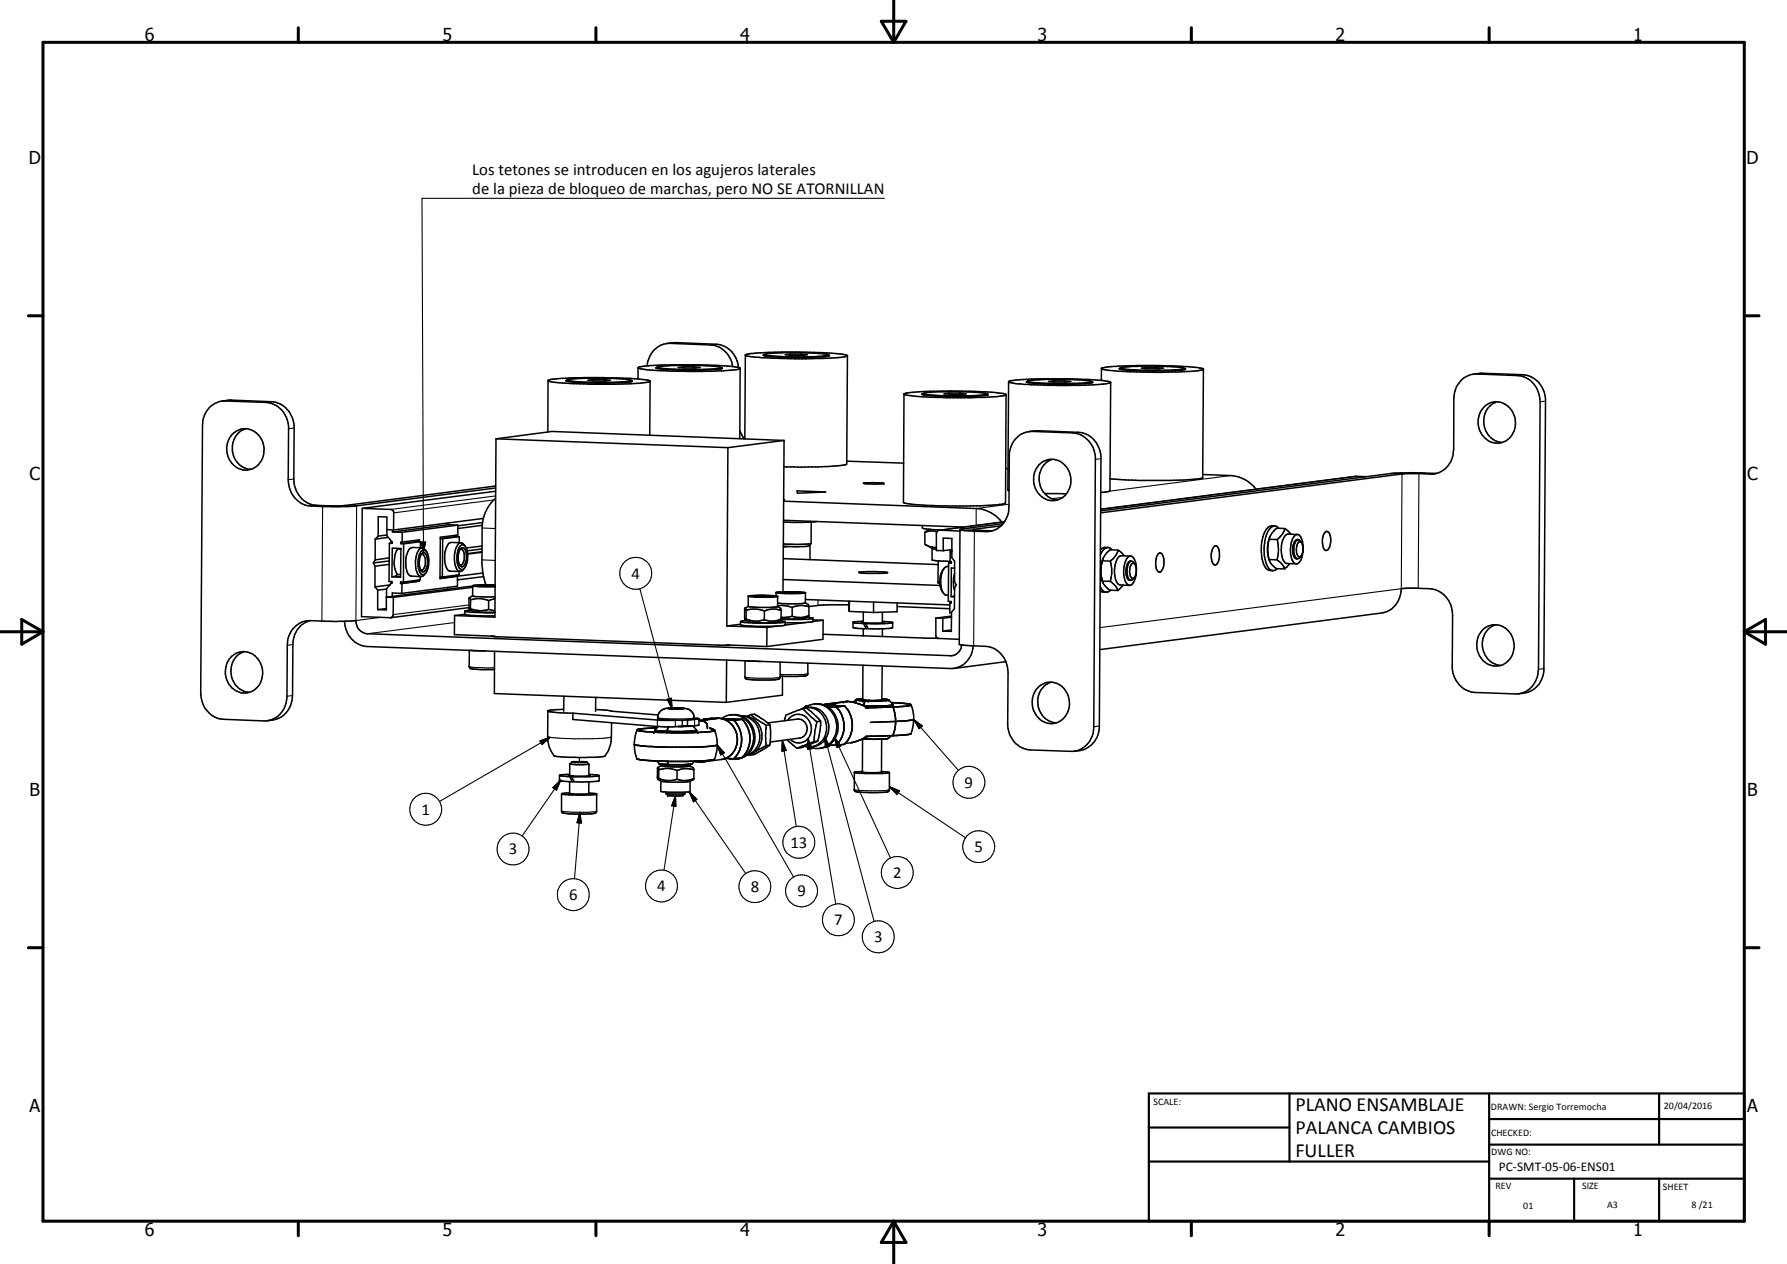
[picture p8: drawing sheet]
<svg xmlns="http://www.w3.org/2000/svg" width="420mm" height="297mm" viewBox="0 0 420 297" stroke-linecap="round" stroke-linejoin="round" font-family="sans-serif">
<defs><g id="words">
<g font-size="4.7">
<text x="304.6" y="261.1">PLANO ENSAMBLAJE</text>
<text x="304.6" y="266.5">PALANCA CAMBIOS</text>
<text x="304.6" y="271.9">FULLER</text>
</g>
<g font-size="4.2">
<text x="34" y="9.6">6</text>
<text x="104" y="9.6">5</text>
<text x="174" y="9.6">4</text>
<text x="244" y="9.6">3</text>
<text x="314" y="9.6">2</text>
<text x="384" y="9.6">1</text>
<text x="6.8" y="38.7">D</text>
<text x="410.6" y="38.7">D</text>
<text x="7" y="112.9">C</text>
<text x="410.8" y="112.9">C</text>
<text x="7" y="187.1">B</text>
<text x="410.8" y="187.1">B</text>
<text x="7" y="261.4">A</text>
<text x="410.8" y="261.4">A</text>
<text x="34" y="290.4">6</text>
<text x="104" y="290.4">5</text>
<text x="174" y="290.4">4</text>
<text x="244" y="290.4">3</text>
<text x="314" y="290.4">2</text>
<text x="384" y="290.4">1</text>
</g>
<g font-size="3.9">
<text x="111" y="41.1">Los tetones se introducen en los agujeros laterales</text>
<text x="111" y="45.6">de la pieza de bloqueo de marchas, pero NO SE ATORNILLAN</text>
<text x="148.5" y="136">4</text>
<text x="226.8" y="185.1">9</text>
<text x="99.1" y="191.4">1</text>
<text x="119.6" y="200.8">3</text>
<text x="185.9" y="199.2">13</text>
<text x="229.1" y="200.2">5</text>
<text x="154.5" y="209.5">4</text>
<text x="176.5" y="209.6">8</text>
<text x="210" y="206.3">2</text>
<text x="133.8" y="211.5">6</text>
<text x="187.5" y="210.6">9</text>
<text x="196.2" y="217.4">7</text>
<text x="205.6" y="221.4">3</text>
</g>
<text font-size="3.1" x="352.4" y="275.2">PC-SMT-05-06-ENS01</text>
<g font-size="2.4">
<text x="271.2" y="259.7">SCALE:</text>
<text x="350.6" y="260.8">DRAWN: Sergio Torremocha</text>
<text x="391.2" y="260.6">20/04/2016</text>
<text x="350.6" y="267">CHECKED:</text>
<text x="350.6" y="271.4">DWG NO:</text>
<text x="351.6" y="279.3">REV</text>
<text x="372" y="279.4">SIZE</text>
<text x="391" y="279.6">SHEET</text>
<text x="358.1" y="284.1">01</text>
<text x="377.9" y="283.8">A3</text>
<text x="397.7" y="283.8">8 /21</text>
</g>
</g></defs>
<path d="M113.4 129.6l-3.5 .4M136.2 178v1.1M136.3 178v1.1" fill="none" stroke="#000" stroke-width=".24"/>
<g fill="none" stroke="#000" stroke-width=".25">
<path d="M207.9 46.6h-108.7l.4 83.3M54.3 94l-1.3 .2M63.8 94.4l-1.3 .2M158.9 80.5l-1.3 .2M168.3 80.9l-1.3 .2M348.6 87.7l-1.3 .2M358 88.1l-1.3 .2M363.4 94.3l-1.3 .1M69.1 112.6l-1.3 .1M69.2 100.6l-1.4 .2M74.5 118.7l-1.4 .2M77.2 118.9l-1.4 .1-.1 27"/>
<path d="M81.2 118.8l2.7 .1-.2 26.9 5.8-.7M116.2 117.5l-23.6 3M116.5 116.5l-24.6 3.2M237.2 118.5l-7.7 1v4M244 101.2l-1.3 .2M249.9 116.9l-2.6 .3M253.5 101.6l-1.3 .1M258.9 107.8l-1.4 .1M289.3 111.8l-28.6 3.6M318.8 111.9l-60 7.8M326.9 111.3l2.7 .1-.1 26.9-70.9 9.2M334.9 111.2l-1.3 .1-.2 27"/>
<path d="M337.6 111.3l-1.3 .1M99 127.4h1.1l-.5 2.5zM113.3 131.6l3.1 .1M113.4 124.1l3.1 .1M150.4 138.3l7.6 28.3M226.3 124.3l2.7 .1v.1M230.4 124.6l-1.3 .2-.2 27M233.1 124.8l-1.3 .1M236.2 122.6l-15.3 2M68.9 151.5l-1.3 .1M106.9 146.3l-20.5 2.6M110.3 142.2l-17.9 2.2"/>
<path d="M110.3 156.6l1.8 .3h4.2M115.8 149.5h.1M175.2 159.1l2.6 .3h3.8l1.8-.3M175.2 159.1h.1M189.9 158.3l-2 .2h-4.5M192.4 141l-.1 1.3M224.2 154l-.8 .1M363 157.1l-1.3 .2M68.8 163.4l-1.3 .2M126.9 174.1l2.5-.8-1.9 1.7zM128.8 173.1h.1M128.8 173.1l1 .3 4.8 .2 6.8-.1 1.9-.1 .5-.3"/>
<path d="M129.4 173.3l-26.1 15M154.5 169.2v1.5M154.6 168.7l3.1 .3 5.4-.2M156.8 166.5l2 .2 2.1-.2M156.9 164.3l.9-.2 .2 2.5zM156.9 166.5l1-.1 3.1 .1M158.8 169.3v1.5M161 166.5h.1M163.1 168.7v.1M163.2 168.7h-.1M163.3 169v1.6M168.6 175l1.7 1.9-.9 .5z"/>
<path d="M168.6 175l18 31.1M183.9 174l1 2.4-1.1 .1zM183.9 174l3.3 20.2M190 173.5l.9 2.4-1 .2zM190 173.5l6.5 39M193.9 173.1l1.1 2.3-.9 .3zM193.9 173.1l11.6 43.4M196.2 173.2l1.5 2.1-.9 .4zM196.2 173.2l13.2 28.4M214.8 169.1l2.1 1.5-.8 .6zM214.8 169.1l10.5 11.9M258.5 170.6l-1.3 .2"/>
<path d="M130 185.1l1.9-1.8-1.1 2.4zM131.9 183.3l-9.1 13.2M132 190.6l2.7 .3h3.8l1.8-.3M133.8 186.6h.1M133.8 186.6l1.7 .1 3.1-.1h-.1M133.9 186.5l-.1 .1M133.9 186.4h.1M133.9 186.4l1 .2 3.5-.2M136.3 190.9l.4 2.5-1-.1zM136.3 190.9l-1.2 15.6M158.8 186.9l.1 2.6-1-.1zM158.8 186.9l-2.7 17.6"/>
<path d="M162 186.1l1.9 1.7-.8 .6zM162 186.1l13.3 19.2M200.9 185.6l3.1 .2h4.1l1-.2M200.9 185.5v.1M202.6 181.5h.1M202.7 181.5h-.1M202.8 181.4l1.2 .1 3.3-.1M207.3 181.5h.1l-1.7 .2-3.1-.2M209.1 184.9l2.4 .9-.6 .9zM209.1 184.9l17.9 12"/>
<circle cx="149.5" cy="134.7" r="3.7"/>
<circle cx="100.1" cy="190.2" r="3.7"/>
<circle cx="120.6" cy="199.5" r="3.8"/>
<circle cx="187.8" cy="198" r="3.8"/>
<circle cx="227.8" cy="183.8" r="3.8"/>
<circle cx="230.1" cy="199" r="3.7"/>
<circle cx="134.8" cy="210.2" r="3.7"/>
<circle cx="155.5" cy="208.2" r="3.8"/>
<circle cx="177.5" cy="208.4" r="3.8"/>
<circle cx="188.5" cy="209.3" r="3.7"/>
<circle cx="197.1" cy="216.1" r="3.8"/>
<circle cx="210.9" cy="205" r="3.8"/>
<circle cx="206.5" cy="220.1" r="3.8"/>
</g>
<g fill="none" stroke="#000" stroke-width=".35">
<path d="M52.2 94.2l2.1-.2 9.5 .4a5.9 5.9 0 0 1 5.4 6.2l-.1 12a6 6 0 0 0 5.4 6.1 24.4 24.4 0 0 0 6.7 .1l35.3-4.6M128.9 89.5l1 .3 5 .4 9.8 .1a30.6 30.6 0 0 0 8.2-.7M128.9 89.5l.7-.3 4.1-.4 7.9-.1a73.6 73.6 0 0 1 10.9 .7l.4 .2M128.9 89.5l-.1 12M133 89.5l5.5 .3h5.9l2.5-.1 1.5-.3 .3 .1a19.9 19.9 0 0 1-5.8 .5h-2.7a28.7 28.7 0 0 1-7.2-.5zM139.4 89.2l-1.2 .2 1.5 .1 3.8-.1-1.5-.2M139.4 89.2h2.6M139.4 89.2v.3M142 89.2v.3M148.4 89.4a6.6 6.6 0 0 0-3.4-.4l-8.8-.1-2.6 .3-.2 .1v.3M148.4 89.4v.3M150 86.4v2.7"/>
<path d="M152.2 86a5.4 5.4 0 0 1 5.4-5.3l9.4 .4a5.8 5.8 0 0 1 5.3 5M152.9 89.6l-.1 12.7M154.5 86.3l3.4-.4 8.3 .1a7 7 0 0 1 3.3 .4M154.5 86.3l1.5 .3 4.3 .2 6.9-.1 2.3-.3M154.5 86.3l-.2 .2 2.2 .3 3.5 .2 8.1-.1 1.7-.3-.3-.2M154.5 86.3v.3M156.7 80.7l2.2-.2 9.4 .4a5.8 5.8 0 0 1 5.4 5.5M160.6 86.2h2.5M160.6 86.2l-1.1 .2 1.4 .1 3.7-.1-1.5-.2M160.6 86.2v.2M163.1 86.2v.3M169.5 86.4v.3"/>
<path d="M173.7 86.4l.3 .1a4.2 4.2 0 0 1-2.6 .5l-6.4 .3-6.6-.1-6.6-.3-1.8-.5M173.7 86.4l-5.4-.5-10.5-.2-4.8 .2-2.5 .3-.5 .2M174 86.6l-.1 16.5M175.2 83.4l.1 .1a36.5 36.5 0 0 0 8.3 .7l5.8 .1a51.3 51.3 0 0 0 9.6-.6l.3-.1M175.2 83.4h.1a36.2 36.2 0 0 1 8.5-.7h4.2a60.6 60.6 0 0 1 11.2 .8l.1 .1M175.2 83.4l-.1 19.7M179.4 83.5h.1M179.7 83.3l.8 .3 5.7 .3 5.2-.1 3.3-.3M179.7 83.3l-.2 .1M179.7 83.3l2.4-.3 6.8-.1 4.4 .2 1.5 .3M179.7 83.3v.3M185.8 83.2l-1.2 .2 1.5 .1h2.6l1.1-.1-1.4-.2"/>
<path d="M185.8 83.2h2.6M185.8 83.2v.3M188.4 83.2v.3M194.8 83.4l.2 .2-1.3 .3-4.4 .1-7.6-.1-2.2-.4M194.8 83.4l-.1 .1M194.8 83.4v.3M199.3 83.6l-.2 25.4a8.5 8.5 0 0 1-4 .6l-10.8 .1M212.5 92.6l-.1 25.5 2.8 .5 8 .3 9.8-.2 2.7-.2 .7-.3 .1-25.4M217.1 92.5l-.3 .1 .1 .1a67 67 0 0 0 15.4 .1l.1-.1-.3-.1M217.1 92.5a5.5 5.5 0 0 0 2.8 .4l8.2 .1 4-.4M217.1 92.5l2.3-.4h7.5l4.4 .3 .8 .1v.4M217.1 92.5v.3"/>
<path d="M223.1 92.4l-1.1 .1 4 .2 1.1-.2-1.4-.1M223.1 92.4h2.6M223.1 92.4v.2M225.7 92.4v.3M236.5 92.8l-.5-.3a134.1 134.1 0 0 0-21-.3h-.5a2.26 2.26 0 0 0-1.9 .5 30.4 30.4 0 0 0 8.3 .7h10.5l3-.2 2.1-.4M236.5 92.8h.1M237.1 89.7l-.1 25.5 .3 .1M237.3 89.6l1.7-.3 3.6-.2 8.9-.1 8 .5 1.4 .2 .2 .1-.2 .2a91.8 91.8 0 0 1-17.7 .4l-4.3-.2-1.7-.4zM241.6 89.6l1.1-.3 2.3-.1h5.8l5.1 .3 .7 .2v.3M241.6 89.6l-.3 .2 2.3 .3 3.5 .2 8-.1 1.9-.4-.4-.1-2.3 .3-6.2 .1-5.1-.2-1.4-.2M241.6 89.6v.3M247.7 89.5h2.6"/>
<path d="M247.7 89.5l-1.2 .2 1.5 .1 3.7-.1-1.4-.2M247.7 89.5v.2M250.3 89.5v.3M259 86.7a47.2 47.2 0 0 0 9.9 .8 72.3 72.3 0 0 0 14-.6v-.1M259 86.7a6.5 6.5 0 0 1 3.5-.6l5-.2 8.3 .1 5.6 .4 1.5 .3M259 86.6l-.1 2.8M261.1 89.9l-.1 25.4-.4 .2-1.8 .2M263.2 86.6v.1M263.5 86.5l-.3 .1M263.5 86.5l2.8 .4 3.6 .1h5.2l3.3-.4M263.5 86.4l2.8-.3 3-.1 6.4 .2a4.3 4.3 0 0 1 2.8 .4M263.5 86.4v.4"/>
<path d="M269.5 86.4h2.6M269.5 86.4l-1.1 .1 4 .2 1.1-.2-1.4-.1M269.5 86.4v.3M272.1 86.4v.3M278.4 86.6h.1M278.5 86.6l.3 .1-1.4 .3-5.1 .2-5.3-.1-2.8-.2-1-.2M278.5 86.6v.3M282.9 86.7l-.1 25.6-2.3 .3-5.3 .3h-7.5l-6.7-.4M282.9 86.7v.1M346.5 87.9l2.1-.2 9.4 .4a5.9 5.9 0 0 1 5.4 6.2l-.4 62.8a5.7 5.7 0 0 1-5.9 6M348.8 95.8a4.4 4.4 0 0 1 4.7-1 4.4 4.4 0 0 1 2.8 3.8 4.4 4.4 0 0 1-1.4 4.4 4.4 4.4 0 0 1-4.6 .8 5.2 5.2 0 0 1-1.5-8zM351.9 94.4a5 5 0 0 0-3 5.3 5 5 0 0 0 4.3 4.3"/>
<path d="M54.6 102.1a4.3 4.3 0 0 1 4.4-1.1 4.3 4.3 0 0 1 2.9 3.4 4.6 4.6 0 0 1-4.8 6 5.1 5.1 0 0 1-2.5-8.3zM57.7 100.8a5 5 0 0 0-3.1 5.2 5 5 0 0 0 4.4 4.3M85.2 119.5l-.2 25.4 7.1 .2 .3-.7 .1-4M85.2 119.5l7 .3 .4 .5-.1 4.2M116.5 117.1a9.4 9.4 0 0 0-3.1 7l-.1 7.5a15.1 15.1 0 0 0 1 5.9M116.5 114.7l-33.2 4.3h-2.9a45 45 0 0 1-8.8-.4 6.2 6.2 0 0 1-3.8-5.9v-11.9a5.9 5.9 0 0 0-5.3-6.2l-9.5-.4a5.4 5.4 0 0 0-5.4 5.8l-.4 62.9a6 6 0 0 0 5.4 6.1l9.4 .4a5.5 5.5 0 0 0 5.5-5.8l.1-12a5.5 5.5 0 0 1 5.4-5.8l5.5 .2 5.2-.2a2.96 2.96 0 0 0 2.7 3.1l137 5.2a2.66 2.66 0 0 0 2.7-2.5M116.5 115.4l-31.3 4.1M116.6 103.1l-.2 41.9-9.5-.3M116.6 103.1l54.5 2.1M116.6 103.1l13.2-1.7 54.6 2.1M171.1 105.2l-.2 41.9M173.9 101.1l1.1 2"/>
<path d="M184.2 117.8l45.3 1.7a8 8 0 0 1 6 3.2M184.3 117.4h.1l-.1 .1M184.4 103.5l-.3 35.6M184.4 103.5l-13.3 1.7M187.4 115.4l6.7 .2-6.6 .3zM199.1 108.4l13.4 .4M203 113.6l2.4-.2 2.4 .2-2.7 .1-2-.1M203 113.5v.1M236.5 110.1l.5 .1M238.9 103a5.1 5.1 0 0 1 3.8-1.6l9.5 .3a6 6 0 0 1 5.3 6.2l-.3 62.9a5.5 5.5 0 0 1-5.5 5.8l-9.4-.4a5.9 5.9 0 0 1-5.4-6.1l.1-12.1a6 6 0 0 0-5.4-6.1l-4.5-.2-1.6-.3 .2-26.9 1.2 .2 4.9 .2a5.4 5.4 0 0 0 5.4-5.8l.1-11.9a6.2 6.2 0 0 1 1.6-4.2zM241.9 101.4l2.1-.2 9.5 .4a5.9 5.9 0 0 1 5.4 6.2l-.4 62.8a5.7 5.7 0 0 1-6 5.9M244.3 109.3a4.4 4.4 0 0 1 4.9-.9 4.4 4.4 0 0 1 2.6 4.3 4.3 4.3 0 0 1-1.9 4.2 4.3 4.3 0 0 1-4.5 .2 5.2 5.2 0 0 1-1.1-7.8z"/>
<path d="M245.6 116h5.2M247.4 107.9a5 5 0 0 0-3 5.3 5 5 0 0 0 4.3 4.3M282.8 111.5l6.5 .3a8.1 8.1 0 0 1 6 3.2M321.1 112l-2.3-.1-60 7.8M337.8 111.3l-5.7-.2-4.6 .1-68.7 8.9M87.8 132.3l.4 .8M88.2 137.9l.6 .8M88.2 133.1v4.8M88.2 131.6l-.4 .7M88.2 126.7v4.9M88.8 138.7v4.6M88.9 126l-.7 .7"/>
<path d="M88.9 126v-4.6l2.1 .1v4.4l.9 1.1v.3h.3v.4h-.6M90.9 138.4l-2.1 .3M91 124.5h1.5M91 125.7l-2.1 .3M91.3 126.3l-3.1 .4M91.5 131.8l-3.7 .5M91.5 132.6l-3.3 .5M91.5 131.1l-3.3 .5M91.6 127.7l-.1 9h.6v.3h-.2l-.1 .3-.9 1v2M91.7 137.5l-3.5 .4M92.2 128.8l2.1 .1-.1 6.7h-2.1zM92.2 127.6l-.6 .1"/>
<path d="M92.3 125l2.3 .1M92.3 124.5v.5M92.8 135.5h1.4M92.8 135.5l-.7 .1M93.1 128.8l.4 .2M93.5 135h.7M93.5 135l-.7 .5M93.5 129l.8 .1M93.5 129a5.8 5.8 0 0 0 0 6M94.2 137.1h.3M94.3 127.8h.6M94.5 139.4h-2.3v.8"/>
<path d="M94.5 137.1v2.3M94.6 127.4h-.3v.4M94.6 125.1v2.3M94.9 136.8l-.7-.1v.4M94.9 127.8v9M98.2 136.6l-4 .5M98.2 136.6h.4M98.2 136.3v.3M98.3 126.9v.4M98.6 136.3v.3M98.6 136.6l-4.1 .5M98.6 127.3v-.4l-4 .5"/>
<path d="M98.8 135.5v.8l-3.9 .5M98.8 127.3l-3.9 .5M98.8 127.3v1.4M98.8 127.3l-4.5 .5M99 130.3h.1a1.05 1.05 0 0 1 .9 1.2v1.3l-.3 .8-.4 .4-.4-.1M99.1 130.2l.3-.3a1.2 1.2 0 0 1 1.1 1.5 3.1 3.1 0 0 1-.9 3h-.3a3.6 3.6 0 0 1-.2-4.2zM99.3 128.7h-2.5a2.82 2.82 0 0 0-1.4 2.8v1.3a2.33 2.33 0 0 0 1.3 2.6l2.3 .1M100.1 134.7l-.5 .6-.6 .2M100.3 129.6a.83 .83 0 0 0-1-.4 .83 .83 0 0 0-.5 .8 4.8 4.8 0 0 0 .4 5h.5l.4-.3M100.3 129.6a.99 .99 0 0 0-1.7-.6 6 6 0 0 0-.2 6.2l.6 .3M100.3 129.6a5.3 5.3 0 0 1-.2 5.1M103.5 135.6h.5"/>
<path d="M104.1 126.6l-.1 9M105.3 138v.5M105.4 122.9v.4M105.4 123.3l2.2 .1M105.4 123.3l-13.1 1.7M107.3 135.2v.2M107.3 135.4h.3M107.3 135.4l-3.8 .5M107.3 125.8v.3M107.3 126.1h.7M107.3 126.1l-3.8 .5h.6M107.6 135.4v2.4l-13.1 1.6"/>
<path d="M107.6 123.4v2.3l-4.1 .5v9.8l4.1-.6M107.6 123.4l-13 1.7M107.9 134.3v.8l-3.9 .5M108 126.1l-3.9 .5M108 126.1v1.5M108.2 129.2a.93 .93 0 0 1 1 1.1l-.1 1.3-.4 1-.4 .2-.3-.1M108.2 129a.63 .63 0 0 1 .7-.3 .63 .63 0 0 1 .5 .6 3.4 3.4 0 0 1-.7 3.9h-.1a2.6 2.6 0 0 1-.8-2.8zM108.4 127.6l.5 .2 .5 .6M108.4 127.6h-.2a4.4 4.4 0 0 0-1.3 4.4l.4 1.5 .6 .7M108.4 127.6l-2.5-.1a3 3 0 0 0-1.3 2.8v1.4a2.61 2.61 0 0 0 1.3 2.5l2.3 .1M109.2 133.5l-.7 .7h-.6M109.4 128.4a.77 .77 0 0 0-.7-.4 .77 .77 0 0 0-.7 .6 5.1 5.1 0 0 0 .2 5l.5 .3 .5-.4"/>
<path d="M109.4 128.4a5.4 5.4 0 0 1-.2 5.1M111.1 140l-.7 .5M111.2 137.7l2.1 .2h3.1M111.2 137.7l-20.4 2.6M111.2 138l-18.7 2.4M111.2 137.7l-.1 2.3M112.8 137.7l.6 .1M112.8 137.7h-.1M113.3 129.8l-3.4 .4M113.4 129l-3.6 .5M113.4 128.3l-3.8 .5M113.4 123.4l-5.8 .8"/>
<path d="M113.4 122.8l-5.8 .8M113.6 134.7l-6.2 .7M113.7 121.8l-21.2 2.7M113.7 135.5l-6.1 .8M113.7 137.5l-.9 .2M113.7 137.8h.3M114.2 137.3l-.9 .2M115.3 137.5l1.1 .2-.4 .1M115.8 137.8h-.2M116.4 137.5h-3.9l-1.3 .2M116.4 137.6l-4.1 .1 4.1 .1M178.3 140h-.3"/>
<path d="M178.3 140h2.1M182.4 139.2v.8M182.5 139.2l1.5-.1h3.4l2 .2M182.5 139.3l1.9 .2 5-.2M182.5 139.2v.1M183.7 139.3l1.2-.2 2.9 .3M183.7 139.2v.1M183.7 139.3l2.3 .1 1.7-.1M184.1 139.2l.5 .2M184.1 139.2v.2M184.1 136.2l37 1.4M184.2 131.3l36.3 1.4"/>
<path d="M184.2 122.3l42.3 1.6M185.2 128.4l-1 .2M185.4 139.1l-1.3 .1M186.3 139.1l1.9 .2-3.5 .1M189.4 139.3l-.1 2.4M190.1 128.3l-2.2 .2-3.7-.1M190.1 128.3h.1M190.4 128v3.5M190.7 127.7l-2.6 .2-3.9-.1M190.7 127.7l-.6 .6M190.7 122.7v5M192 122.6l-3.2 .2-4.6-.1"/>
<path d="M201.9 134.5l4.1-.2 2.7 .2-1.4 .2h-3.8zM216.9 123.5v.6l.2 .1 4.2 .3M217.5 125.1v2.8l.1 .1M217.6 128l1.3 .5 1.3 .1M217.6 128l1.7 .9 .9 .2M218.6 124.4l-1.1 .7M219.1 128.9l.1 2.7 4.2 .4M220.2 125a3.7 3.7 0 0 0-2.7 .1M220.2 125v4.4h1.6M220.5 136.8l.5 .1M220.5 136.8l.5 .5M220.6 131.8l-.1 5"/>
<path d="M221.8 129.4v-3l2 .1v4.6l.6 .8v4.8l.4 .8-.4 .7v4.9l-.7 .7v4.6l-2.1-.1M222.1 133.5a5.1 5.1 0 0 0-.3 5.9M223 133.1a1.64 1.64 0 0 0-1.6 1.6 4.8 4.8 0 0 0 .9 5.1l.7 .1M223 132.3v9l.6 .1v.3h-.3M223.3 129.2h.5M223.4 132h.3v.3h-.7M223.4 129.7h.4M223.4 129.7v2.3M223.7 132.2l-.7 .1M223.8 129.2l-2 .2M223.8 129.6l-.4 .1M224.4 134.8a7.4 7.4 0 0 0 0 3.9"/>
<path d="M224.4 133.5h-.7l-.1 6.7M225.7 124.4v.1M225.7 124.8l-4.8-.2-.7 .4M235.4 123.6l-6.7 .9 4.5 .3M235.9 123.1l-10.2 1.3M236.2 122.6l-15.4 2M258.6 138.8l.4 .3h1.1M258.7 137.8a1.4 1.4 0 0 0 .9 1.3 1.4 1.4 0 0 0 1.5-.4M258.8 120.5l70.8-9.1h6.7a5.5 5.5 0 0 0 5.5-5.7v-12.1a5.6 5.6 0 0 1 5.5-5.7l9.4 .4a5.9 5.9 0 0 1 5.4 6.1l-.4 62.9a5.6 5.6 0 0 1-5.4 5.8l-9.5-.4a6 6 0 0 1-5.4-6.2l.1-11.9a6 6 0 0 0-5.3-6.3l-3.1-.1-3.6 .1a5.6 5.6 0 0 1-4.7 5.8l-66.2 8.6M259.2 136.6l.8 1.2 .9 .9 1.9 .1M259.2 136.6h1.9M259.2 131.8l1.9 .1"/>
<path d="M259.3 131.4a9.4 9.4 0 0 0-.1 5.2M259.3 131.4a7.8 7.8 0 0 0-.1 5.1M260.5 128.7a2.17 2.17 0 0 0-1.8 1.7M260.5 128.7l.9 .5M260.5 128.7a1.76 1.76 0 0 0-1.8 .5M261.1 131.9a8 8 0 0 1 0 4.7M261.1 136.6l.2 .2a3.7 3.7 0 0 1 1.5 2M262.9 129.3l1.4 1.3M262.9 129.3a5.2 5.2 0 0 1-1.8 2.6M262.9 129.3l-1.9-.1-1 1-.7 1.2M264.1 137.5l-1.3 1.3M265.1 131l.6-.3a2.08 2.08 0 0 1 1.5 2.3 5 5 0 0 1-1.3 4.5 1.32 1.32 0 0 1-1.5-1.5 6.1 6.1 0 0 1 .7-5z"/>
<path d="M265.8 130.7l-2.1-.1a2.1 2.1 0 0 0-1.5 2.1 6 6 0 0 0 .6 4.5l.4 .3 2.4 .1M265.9 131.9l-.4 .3-.3 .6a3.9 3.9 0 0 0 .3 3.3l.4 .3M266.1 132.6l.5-.2a2.88 2.88 0 0 1-.1 3.5 .89 .89 0 0 1-.9-1.1 3.2 3.2 0 0 1 .5-2.2zM266.7 135.7l-.5 .6-.3 .1M266.8 132.6l-.4-.6a1.04 1.04 0 0 0-1.5 1.1l-.2 1.7a1.44 1.44 0 0 0 1.2 1.6M272.3 130.2l.7-.2a3.4 3.4 0 0 1-.3 4.5l-.3-.1-.4-.5a4.3 4.3 0 0 1 .2-3.6zM285.5 128.4l.2-.1a1.42 1.42 0 0 1 1 1.6l-.2 1.8a.84 .84 0 0 1-.3 .8 .84 .84 0 0 1-.9 0 3.8 3.8 0 0 1 .2-4.1zM298.4 131.5l.5 1 1.3 1.1 1.8 .1M298.4 131.5l1.9 .1M298.4 126.7a10 10 0 0 0 0 4.8M298.4 126.7l1.9 .1M298.5 126.4a7.4 7.4 0 0 0-.1 5"/>
<path d="M299.7 123.6a2.09 2.09 0 0 0-2.4 1.7 10.1 10.1 0 0 0 .2 8l.2 .3a1.84 1.84 0 0 0 1.6 .5M300.3 131.6l.1 .1a3.6 3.6 0 0 1 1.6 2M300.3 126.8a8.6 8.6 0 0 1 0 4.8M300.6 124.1a1.31 1.31 0 0 0-2.2 .4 9.5 9.5 0 0 0 0 9.1 1.21 1.21 0 0 0 1.9 0M302.1 124.2l1.4 1.3M302.1 124.2l-.6 1.3-1.2 1.3M302.1 124.2l-1.9-.1a4.6 4.6 0 0 0-1.8 2.6M303.2 132.5l-1.2 1.2M304.5 125.8l.6-.2a3.2 3.2 0 0 1 1.3 2.8 4.6 4.6 0 0 1-1.3 4.1 1.2 1.2 0 0 1-1.4-1.2 6 6 0 0 1 .8-5.5zM305 125.6l-2.1-.1a2.11 2.11 0 0 0-1.5 2.1 5.4 5.4 0 0 0 .8 4.7l2.5 .2M305.3 126.8l.7 .7M305.3 126.8a1.96 1.96 0 0 0-1.1 1.9v1a1.68 1.68 0 0 0 .9 1.6"/>
<path d="M305.3 126.8a1.6 1.6 0 0 0-1.4 1.9l.2 1.6a.94 .94 0 0 0 1 1M305.4 127.4a.7 .7 0 0 1 .7 .1 .7 .7 0 0 1 .2 .8 2.41 2.41 0 0 1-.7 2.6 1.48 1.48 0 0 1-.8-1.8l.2-1.2zM305.9 130.7l-.8 .6M311.5 125.1a.65 .65 0 0 1 .8-.1 .65 .65 0 0 1 .4 .6 3.8 3.8 0 0 1-.7 3.7 .93 .93 0 0 1-1-1.1 3.8 3.8 0 0 1 .5-3.1zM54.3 154.5a4.2 4.2 0 0 1 7.2 1.8 4.7 4.7 0 0 1-4.3 6.6 5.1 5.1 0 0 1-2.9-8.4zM57.4 153.2a5 5 0 0 0-2.1 7.6 4.4 4.4 0 0 0 3.3 1.9M72.8 145.8a5.7 5.7 0 0 0-3.9 5.7l-.1 11.9a5.8 5.8 0 0 1-6 6M81 146a6 6 0 0 0 5.3 5.9l137.1 5.2a5.4 5.4 0 0 0 5.4-5.3M90.8 140.3l1.7 .1M90.8 140.3v3h-2M90.8 143l-2 .3M106.9 144.7l-.1 4.4 9.5 .5"/>
<path d="M109.3 144.4l-2.4 .3M109.3 143.6l2.2 .3 4.9 .1M110.3 142.8l-18.4 2.4M110.3 140.5v2.5M110.3 140.5h.1M110.3 143l.1 .1M110.4 152.8l-.1 3.8a.97 .97 0 0 0 1.2 .7l4.8 .1M110.4 143.1v.2M110.4 140.5l.2 .5M110.4 140.5h.1M110.4 143.3a3.5 3.5 0 0 0 2.6 .5h3.4M110.6 152.8l3.5 .2"/>
<path d="M110.6 143a6.2 6.2 0 0 0 4.3 .2M110.6 143l-.2 .3M110.6 143.4l-1.3 .2v.8l1.8 .3h5.3M110.6 141a6.1 6.1 0 0 1 4.3 .1M110.6 141v2M111.1 140l1.7 .3h3.6M114.9 143.2l1.5 .3M114.9 141.1v2.1M115.5 149.5l1.3 .1 54.8 2M116.3 153l-.1 10 54.6 2.1M116.4 140.7l-1.5 .4M170.8 155.1v10"/>
<path d="M170.8 151.6l9.5 .3M170.9 147.1l9.4 .3M174.1 146.1l3.3 .3h4.9l2.3-.3M174.1 146.7l-3.2 .4M174.1 146.1l.1 .8 1.6 .2 6.2 .1 2.6-.3M175.2 155.3v4l.5 .3 2.1 .2h3.5l1.9-.2 .2-.5v-3.5M175.2 142.9h.1M175.2 142.9l-.1 .1v2.3l.1 .4M175.2 142.9l.2 .4v2.3l-.2 .1M175.4 145.5a6.2 6.2 0 0 0 4.3 .2M175.4 155.3l3.6 .1M175.4 143.4a6.3 6.3 0 0 1 4.3 .2"/>
<path d="M175.5 145.8l-1.4 .3M175.9 140.1l2 .2h3.4l1.5-.2M175.9 142.5l2.6 .2h2.6l1.7-.2M175.9 142.5l-.7 .4M177.1 140.1l.4-.1 4.1 .1-.7 .2zM177.6 140.1l1.5 .2M177.9 140l-.4 .2M179.7 143.6v2.1M180.3 147.4v4.5M180.6 140l.7 .2M181.1 140.2l-1 .1M181.2 140.1l-.1 .1"/>
<path d="M182.7 147.1l-2.4 .3M182.8 142.5h.1M182.8 142.5l.7 .5 .2 .4M182.8 140.1l-3.2-.2-3.7 .2v2.4M182.8 140.1v2.4M182.8 141.7l2.4 .2 4.1-.2M182.8 142.4h2.1l1.4 .3M183.2 145.9l1.4 .2M183.6 145.5a5.3 5.3 0 0 1-3.9 .2M183.6 145.5l-.1 .2-.9 .5-5 .1a4.1 4.1 0 0 1-2.4-.6M183.7 143.4a5.3 5.3 0 0 0-4 .2M183.7 143.4l-.1 2.1"/>
<path d="M184 158.9v4.5l-13.2 1.7M184.6 146.1v.8M186.3 144.8l-2.6 .3M186.3 142.7v2.1M189.3 146.3l-4.7 .6M189.3 141.7h.1M189.3 141.7l.7 .3 .2 .6M189.4 140.9l33.9 1.3M189.8 145l1.3 .3M189.9 155.8v2.5l-.3 .4-2 .3-4.2-.1M190.1 144.9l-.8 .4a19.5 19.5 0 0 1-5.3 .2l-.4-.1M190.1 144.9h.1"/>
<path d="M190.2 142.6l-.3-.1a5.2 5.2 0 0 0-3.6 .2M190.2 144.7l-.1 .2M190.2 144.7a5.3 5.3 0 0 1-3.9 .1M190.2 142.6v2.1M191.1 146l-2.7 .3h-3.8M191.1 145.7l2.4 .1M191.1 145.3l-1.3 .2h-6.2M191.1 145.3v.7M193.5 149.1l27 .9M193.5 145.8v4.4l-13.2 1.7M193.5 145.8l-2.4 .2M199.5 142.1l-5.8 .1-3.5 .3"/>
<path d="M199.5 141.3l.2 2.4M199.7 143.7l5.7 .2M199.7 141.3v2.4M200.6 146.3l2.5 .3M202.9 156.3v8.2M203 146l-2.4 .2v1.2l1.3 .3h1.8M203 146.2l-.3 .1 1.3 .1M203 143.8v2.5M203 147.7v1.7M203.1 146.6l.6 1.1M204 146.4v.1M204 146.4l-.9 .2"/>
<path d="M204.1 147.7h-.4M205.4 141.5v2.4M207.4 156.5l-.1 8M207.5 146l2.4 .3v1.2l-1.8 .2h-3.9l-.7-1.1M207.5 146.2l.3 .1-4.3 .3M207.5 143.9v2.4M207.5 147.7v1.9M209.9 146.3l-2 .3h-4.4M210.9 142.5l12.4 .5M210.9 141.7v2.1l-5.5 .1M220 145.2l1.7 .1M220 145.2v4.3l.5 .5"/>
<path d="M220.5 150l5 .2M221.7 145.3l-.1 3M223.3 141.7v2.3h.4M223.6 140.2l.8 .1M223.6 141.6l-.3 .1M223.7 148l-2.1 .3M223.7 144.8l-3.7 .4M223.7 145l-2 .3M224.3 140.1h.1M224.3 140.1l-.7 .1M224.4 140l-.1 .1M236.5 155.5l-12.3 1.6"/>
<path d="M348.5 148.2a4.3 4.3 0 0 1 4.4-1.2 4.3 4.3 0 0 1 2.9 3.5 4.5 4.5 0 0 1-1.1 4.7 4.5 4.5 0 0 1-4.7 1 5.2 5.2 0 0 1-1.5-8zM351.7 146.8a5 5 0 0 0-3.1 5.3 5 5 0 0 0 4.3 4.3M128.8 167.1v6a6.7 6.7 0 0 0 1.6 4.6l5.5 .3h3.9l2.3-.3a6.2 6.2 0 0 0 1.7-4.6v-3.3M128.8 167.1l1.9 .3 4 .2M132.5 166.7l-2.4 .1-1.3 .3M132.6 163.6l-.1 3.5M134 179.5l1.5 .2 3-.1M134 179.5l-.1 2.8M134.4 179.1l.7 .1 2.9-.1M134.4 179.1l3-.1 .6 .1M134.4 179.1l-.4 .4M134.7 167.6l20.1 1.6h4.2"/>
<path d="M134.7 167.6v1.5l19.8 1.6h5M138 179.1l.5 .5M138.5 179.6v2.7M140 166.8l14.8 1.2M140.1 163.9l-.1 3.3M149.1 174.9a27.2 27.2 0 0 0 7.5 .7l8.6-.1 3-.3 .4-.2M149.1 174.9l.2 2.1 .5 1.4M149.8 171.5v.1M149.8 171.5l.3 .2M149.8 171.5l-.5 2-.2 1.4M149.8 178.4h.1M149.8 178.4l.4 .1"/>
<path d="M149.8 171.4v.1M150 178.4l.7 .2M150.1 171.7l.9 .1M150.1 171.7h.2M150.3 171.3h.2M150.3 171.3l-.5 .1M150.6 178.6h.5M150.8 178.6l1.1 .1M150.8 171.3h-.3M150.9 171.8l2 .2M151.1 171.2l-.6 .1M151.2 178.6l1 .1"/>
<path d="M151.2 171.9h.4M151.5 171.2h-.4M152 172h1.4M152 178.7h.5M152.2 171.2h-.4M152.3 178.7l1.6 .1M152.6 171.1h.5M152.7 171.1l-1.3 .1M152.8 178.7l.7 .1M153.3 172l.6 .1M153.5 171.1h1M153.6 171.1h-.5"/>
<path d="M153.7 178.8h.8M153.8 172.1l2.9 .1M154 171.6h.1M154.1 171.6l1.5 .2 2.4 .1h4.1l1.6-.2M154.2 178.8l.7 .1M154.4 178.8l.7 .7 2.1 .2M154.6 178.9h1.6M154.8 170.7l-.8 .9M155.4 180h.1M155.4 180l-.7 .4M155.8 178.9h.4M156.1 172.1l1.2 .1"/>
<path d="M156.2 178.9h1.4M156.6 179.6v.4l1.2 .1h3.1l.2-.1v-.3M156.6 179.8l-1.2 .2M156.9 178.9l.3 .8M157.1 178.9h.5M157.2 170.8l-.4 1.1M157.3 172.2h.6M157.6 178.9h4.3M157.8 172.2h3.6M157.9 166.4h1.8M157.9 166.4l-.7 .1 1 .1 2.5-.1-1-.1M157.9 166.4v.2"/>
<path d="M159.7 166.4v.2M160.4 170.7h-.9M160.4 169.2v1.5M161 170.7h-1.5M161.1 179.8l1.2 .2M161.6 170.6l-1.2 .1M161.7 169.2l-.1 1.4M161.8 179.6l-.3 .1M161.8 179.6l-4.6 .1M162 172.2h-.6M162.2 178.9h.9M162.3 180l-1.5 .2h-3l-2.4-.2"/>
<path d="M162.3 178.9h-.6M162.6 170.6l-2.1 .1M162.6 170.6h-1M162.8 170.6l1 1M163.1 169v.1M163.2 168.7l1.1 .2M163.3 178.9l2 .2M163.5 178.9h-.5M163.6 172.1l-2.2 .1M163.7 171.7h-.1M163.7 171.7h.1M164.3 168.9l-3.7 .3h-4.2l-1.8-.2a2.55 2.55 0 0 1 3.1-2.6h3a2.29 2.29 0 0 1 2.4 2.6"/>
<path d="M164.3 169.3l4.7-.5zM164.4 168.9l-.1 1.5-1.7 .2M164.6 172.1h.5M164.6 172.1h-.5M164.7 172.1l-2.1 .1M164.7 169.3l.7 .2a1.29 1.29 0 0 1 .9 1.7M164.8 178.8l-1.4 .1-.8 .6-.8 .1M165.4 169l1 .1M165.4 169l-.2 .2M165.9 178.8h-.6M166 172l-.9 .1M166 178.7l-.7 .4"/>
<path d="M166.1 178.7l-1.9 .2M166.7 178.7h-.6M166.7 172l-1.6 .1M166.7 172h-.4M166.9 171.1l1.2 .5M167.1 171.2h.1M167.3 171.9l-.6 .1M167.4 178.6l-1.1 .1M167.6 178.6h-.2M167.7 171.8l-.2 .1M167.7 178.6h-.3M167.7 171.8l-.7 .1"/>
<path d="M167.8 178.5l-.1 .1M168.1 171.6l-.4 .2M168.1 171.7l-.4 .1M168.1 171.6l.5 2.1v1.3M168.3 168.8h1.2l1.8 .8M168.4 168.8l-3 .2M168.6 175l-.4 2.8-.2 .6-.3 .2M169.3 168.8l1.4 .4M169.6 178.5l-4.4 .6M169.6 168.9l4.9 .1M169.7 168.9a4.7 4.7 0 0 1 7.3 3.1 5.3 5.3 0 0 1-2.5 6M170.6 178.2l-1 .3"/>
<path d="M170.6 178.2l1.9 .1M170.7 169.2l1.9 .1M170.7 169.2l.6 .4M171.3 169.6a5.2 5.2 0 0 1 1.8 2.5M171.3 169.6l.4 .3a4.6 4.6 0 0 1 1.4 2.2M171.8 168a5.1 5.1 0 0 1 5.5 6.8 4.8 4.8 0 0 1-6.1 3.4M172.6 169.3a6.6 6.6 0 0 1 1.8 4.9M172.6 169.3l.4 .5M173.1 172.1a5 5 0 0 1-2.5 6.1M173.1 172.1a4.8 4.8 0 0 1-3.5 6.4M173.3 170.2l.8 1.6 .3 1.8M173.9 178.3l-.8 .1"/>
<path d="M174.3 168.3a4.5 4.5 0 0 1 4.7 6.1 4.1 4.1 0 0 1-3.4 3.1M174.4 174.2l-.1 .6a5.8 5.8 0 0 1-1.8 3.5M174.4 174.2a6.2 6.2 0 0 1-1.6 3.9M174.4 173.5v.7M174.4 178.1l-.4 .1M174.4 168.3a4.7 4.7 0 0 1 4.2 4.1 4.7 4.7 0 0 1-3 5.1M174.5 169l-1.9 .3M174.5 169a7.1 7.1 0 0 1 1.7 3.3M174.5 169l.5 .5M175.2 170l.8 1.5 .3 1.8M175.6 177.5h-.1M176.2 177.3l.2 .1"/>
<path d="M176.3 172.6a6.6 6.6 0 0 1-1.4 5M176.3 173.9l-.1 1a5.5 5.5 0 0 1-1.8 3.2l-1.9 .2M176.5 167.9a2.54 2.54 0 0 1 2.4 .9l2.1 1.5M176.5 167.9l-.8 .4M176.5 167.9l3.7 2.5M180.2 175.2l-3.8 2.2M180.2 170.4l-.2 2.4 .2 2.4M180.5 169.9l7.2-.9a2.3 2.3 0 0 1 2.1 2.1 2.3 2.3 0 0 1-1.8 2.4M181 175.1l-3.7 2.2-.9 .1M181 175.1l-.8 .1M181 170.3l.2 2.9-.2 1.9M181 170.3l-.8 .1"/>
<path d="M185.1 173.8l2.3 2.1M185.2 169.3a2.99 2.99 0 0 1 3.3-1.3 2.99 2.99 0 0 1 2.2 2.8 3 3 0 0 1-1.3 3.3 3 3 0 0 1-3.6-.4M188 173.4l-6.9 1M188.5 166.6a4.3 4.3 0 0 1 5.8 4 4.2 4.2 0 0 1-5.1 4.8M188.8 166.5l.8-.1 3.3 3.1M188.8 166.5l-4.1 1.6-.3 1.3M188.8 166.5l1.9 1.9 1.4 1.2M189.5 165.9h.4M189.5 165.9l-.5 .5M189.6 166.3a4.7 4.7 0 0 1 4.5 2 4.7 4.7 0 0 1 .2 5 4.1 4.1 0 0 1-3.5 2.2M190.1 165.8l-.9 .6M190.1 165.8a4.9 4.9 0 0 1 6.6 5.6 4.6 4.6 0 0 1-6.3 4.2"/>
<path d="M190.1 165.8l-.6 .1M191.3 165.5l1.3-.1 1 .2M191.4 174.3l-4 1.6M192.1 169.6l-.5 2.4-.2 2.3M192.3 174.2l-3.7 1.4-1.2 .3M192.3 174.2l-.9 .1M192.9 169.5l-.1 2.3-.5 2.4M192.9 169.5l-.8 .1M193.6 165.6l1.4-.2 1.3 .3M193.6 165.6a5.5 5.5 0 0 1 1.2 9.5M194.6 166.1l2 .1M194.8 175.1l-.8 .5-1.3 .3"/>
<path d="M194.8 175.1h.8M194.9 175.1h1.7M195.2 175.1h-.2M196.3 165.7l.4 .2M196.6 166.2l1.3 1.7 .5 1.9M196.6 166.2l1.1 1.4 .7 2.2M196.7 165.9l-2.7-.2 4.6 .2M196.7 165.9h1.9M197 174.8l-.4 .3M197.7 173.7l-.7 1.1M198.4 169.8v.6M198.4 170.4v.7"/>
<path d="M198.4 171l-.5 2.3-.9 1.5M198.4 171.1l-.1 1.2-.5 1.2M198.5 174.9l-1.9 .2M198.6 165.9l-2 .3M198.6 165.9l.4 .5M198.7 164.9l.9-.1 1.6 .3 2.8 1.2M198.7 174.7l-.2 .2M199 166.4l.6 .9 .5 1.1 .3 1.8M199 166.4l1.1 1.9 .3 1.9M199.3 164.8l-4.9 .6M200.4 170.8a6.2 6.2 0 0 1-1.9 4.1M200.4 170.2a6.4 6.4 0 0 1-1.1 3.8l-.6 .7"/>
<path d="M201.2 164.5h.1M201.2 164.5l2.2 .2M201.8 164.3l-.5 .1-.7 .6M202 164.3h-.2M202.8 164.3h-1M202.9 164.5l.7 .1M202.9 164.5h.1M203 164.5h.4M203.3 173.4l.1 .3M203.4 173.4l.5-.3-2.6 1.1-2.6 .5M203.4 173.7h-.6l-.1 7.8M203.4 173.7h3.6"/>
<path d="M203.4 164.7l-.4 1.1M203.5 164.6h1M204.4 164.6h1.9M204.5 164.6h.3M207 164.6h-1.2M207.3 164.5l-.3 .1M207.3 173.7v7.8M207.3 164.5h-.1M207.3 164.3l1.6 .2M207.3 173.7h-.3M207.4 173.7h-.4M207.5 164.7h-4.1"/>
<path d="M207.5 164.7h.3M207.5 164.7h-.3M208 164.6l-.3 .1M208.9 164.5l-.2 .1M208.9 164.5l-.9 .1M208.9 164.5h.1M208.9 164.5l1.1 1.2M209.2 165.8l-6 .1M209.2 165.8h-.2M209.5 172.9l-.7 .6-1.5 .2M209.6 165.1l1.9 .1M209.9 172.9l-6.5 .2"/>
<path d="M210 166.1l-6.5 .2M210 165.7l-.8 .1M210 166.1l.5 2 .1 1.4M210 165.7h-.1M210.4 172.8l-.5 .1M210.6 165.1l1.3 .1M210.6 169.5l-5.9 .3M210.6 169.5l-.3 2.1-.4 1.3M210.9 172.8l-1 .1M211.3 166.1h-.4M211.8 166l-.4 .1M211.9 165.2l.8 .1"/>
<path d="M212 172.8h-.8M212.3 172.8h-1.5M212.5 166l-2.5 .1M212.6 165.3l.4 .1M212.9 165.4l1.3 .3M213.2 165.4h.3M213.3 172.6l-.9 .1M213.6 165.9l-1.1 .1M213.6 165.9l-.8 .1M213.7 165.4l.5 .2M214 172.5l-2 .3M214 172.5l-.6 .1"/>
<path d="M214.1 165.7l-.3 .1M214.1 165.7l-.5 .2M214.1 172.5h.1M214.1 172.5h-.1M214.2 165.7h-.1M214.2 165.7l.5 1.9 .1 1.4M214.8 169l-1.3 .3-2.9 .2M214.8 169l-.2 2.1-.4 1.4M244 161.7a4.4 4.4 0 0 1 4.6-1 4.4 4.4 0 0 1 2.8 3.8 4.4 4.4 0 0 1-1.6 4.5 4.4 4.4 0 0 1-4.7 .5 5.2 5.2 0 0 1-1.1-7.8zM247.1 160.3a5 5 0 0 0-3.1 5.3 5 5 0 0 0 4.4 4.3M131.6 182.2l-.1 1.2 3.1 .3M131.6 182.2l2.4 .3"/>
<path d="M131.6 182.2h.1M132 186.6v4.1a.95 .95 0 0 0 1.3 .5h6a.92 .92 0 0 0 1-.4v-4.2M133.6 182.2h.1M133.7 182.2l1.2 .2M133.9 186.4l-1.8 .2 3.8 .3 2.8-.1 1.6-.2M133.9 182.2h-.2M133.9 182l-2.3 .2M133.9 183.7v2.8M134 182.5l.6 1.2M134.9 182.4v.1M134.9 182.4l-.9 .1M135 183.6l-.4 .1"/>
<path d="M138.4 186.4l1.9 .2M138.5 182.2l.3 .1-4.4 .2M138.5 182l2.4 .2v1.3l-2.3 .2h-3.6l-.6-1.2M138.5 183.7v2.9M138.5 186.6h.1M140 191.1h.1M140.9 182.3l-2.4 .2h-4.1M154.6 180.4l.3 .4-.1 2.3M154.6 180.4v2.6M154.6 180.4h.1M154.6 183h.1M154.6 183l.1 .2"/>
<path d="M154.7 183.2h.1M154.7 183.2l.7 .4M154.8 183.1v.1M154.9 180.9a6.3 6.3 0 0 1 4.3 .2M154.9 183a6.2 6.2 0 0 0 4.3 .1M155.4 183.6v2.4l1.7 .2 5.2-.1v-2.5M155.4 183.6l2.5 .2 4.4-.2M156.5 186.1l.1 .4M156.6 186.5l.9 .1 3.5-.1M159.2 181.1v2M161.1 186.2v.3l-.5 .5-.8 .1-2.6-.1-.6-.5M162.3 180l.7 .4"/>
<path d="M163 180.4h.1M163 180.4l.1 .5M163.1 180.9l-1-.2a4.9 4.9 0 0 0-2.9 .4M163.1 183l-.8 .6M163.1 183a5.7 5.7 0 0 1-3.9 .1M163.1 180.9v2.1M200.9 181.5l2.5 .3h4.1l1.6-.2M202.8 181.3l-1.9 .2M207.3 181.3l1.8 .2v4.3a.97 .97 0 0 1-1.3 .4h-4.9l-1.9-.3-.1-.2v-4.2M207.3 181.5h.1"/>
</g>
<g fill="#000">
<circle cx="256.6" cy="89.7" r=".18"/>
<circle cx="207.8" cy="113.6" r=".18"/>
<circle cx="111.2" cy="137.7" r=".18"/>
<circle cx="112.3" cy="137.7" r=".18"/>
<circle cx="112.8" cy="137.7" r=".18"/>
<circle cx="116.4" cy="137.7" r=".18"/>
<circle cx="220.5" cy="136.8" r=".18"/>
<circle cx="175.2" cy="142.9" r=".18"/>
<circle cx="181.2" cy="140.1" r=".18"/>
<circle cx="181.6" cy="140.1" r=".18"/>
<circle cx="182.8" cy="140.1" r=".18"/>
<circle cx="183.5" cy="145.7" r=".18"/>
<circle cx="207.8" cy="146.3" r=".18"/>
<circle cx="134.4" cy="179.1" r=".18"/>
<circle cx="138.5" cy="179.6" r=".18"/>
<circle cx="153.7" cy="172.1" r=".18"/>
<circle cx="154" cy="171.6" r=".18"/>
<circle cx="155" cy="179.5" r=".18"/>
<circle cx="163.8" cy="171.6" r=".18"/>
<circle cx="164.1" cy="172.1" r=".18"/>
<circle cx="164.3" cy="168.9" r=".18"/>
<circle cx="168.1" cy="171.7" r=".18"/>
<circle cx="171.2" cy="177.9" r=".18"/>
<circle cx="198.3" cy="165" r=".18"/>
<circle cx="201.2" cy="164.5" r=".18"/>
<circle cx="201.2" cy="164.4" r=".18"/>
<circle cx="201.3" cy="164.5" r=".18"/>
<circle cx="202.8" cy="164.5" r=".18"/>
<circle cx="202.8" cy="164.7" r=".18"/>
<circle cx="204.1" cy="164.7" r=".18"/>
<circle cx="207.3" cy="164.5" r=".18"/>
<circle cx="208.9" cy="164.5" r=".18"/>
<circle cx="210" cy="165.6" r=".18"/>
<circle cx="210" cy="165.7" r=".18"/>
<circle cx="214.2" cy="165.7" r=".18"/>
<circle cx="132.1" cy="186.6" r=".18"/>
<circle cx="133.9" cy="186.5" r=".18"/>
<circle cx="140.3" cy="186.6" r=".18"/>
<circle cx="157" cy="186.9" r=".18"/>
<circle cx="162.3" cy="180" r=".18"/>
<circle cx="207.3" cy="181.5" r=".18"/>
</g>
<g fill="none" stroke="#000" stroke-width=".71">
<path d="M10.1 9.9h400v277.1h-400zM70.1 6.5v3.4M140.1 6.5v3.4M207.2 5h5.8l-2.9 4.9zM210.1 0v9.9M280.1 6.5v3.4M350.1 6.5v3.4M6.7 74.2h3.4M410.1 74.2h3.5M.1 148.5h10M5.1 145.6l5 2.9-5 2.9zM410.1 148.5h10"/>
<path d="M410.1 148.5l5-2.9v5.8zM6.7 222.7h3.4M410.1 222.7h3.5M70.1 287v3.4M140.1 287v3.4M210.1 287v10M210.1 287l2.9 5h-5.8zM280.1 287v3.4M350.1 287v3.4"/>
</g>
<path d="M270.1 257h140v30h-140zM303.2 257v16M350.1 257v30M390.1 257v12M270.1 265h33.1M270.1 273h80M350.1 277h60M350.1 269h60M350.1 263h60M370.1 277v10M390.1 277v10" fill="none" stroke="#000" stroke-width=".51"/>
<g fill="#000">
<path d="M99 127.4h1.1l-.5 2.5zM126.9 174.1l2.5-.8-1.9 1.7zM156.9 164.3l.9-.2 .2 2.5zM168.6 175l1.7 1.9-.9 .5zM183.9 174l1 2.4-1.1 .1zM190 173.5l.9 2.4-1 .2zM193.9 173.1l1.1 2.3-.9 .3zM196.2 173.2l1.5 2.1-.9 .4zM214.8 169.1l2.1 1.5-.8 .6zM130 185.1l1.9-1.8-1.1 2.4zM136.3 190.9l.4 2.5-1-.1zM158.8 186.9l.1 2.6-1-.1z"/>
<path d="M162 186.1l1.9 1.7-.8 .6zM209.1 184.9l2.4 .9-.6 .9z"/>
</g>
<use href="#words"/>
</svg>
